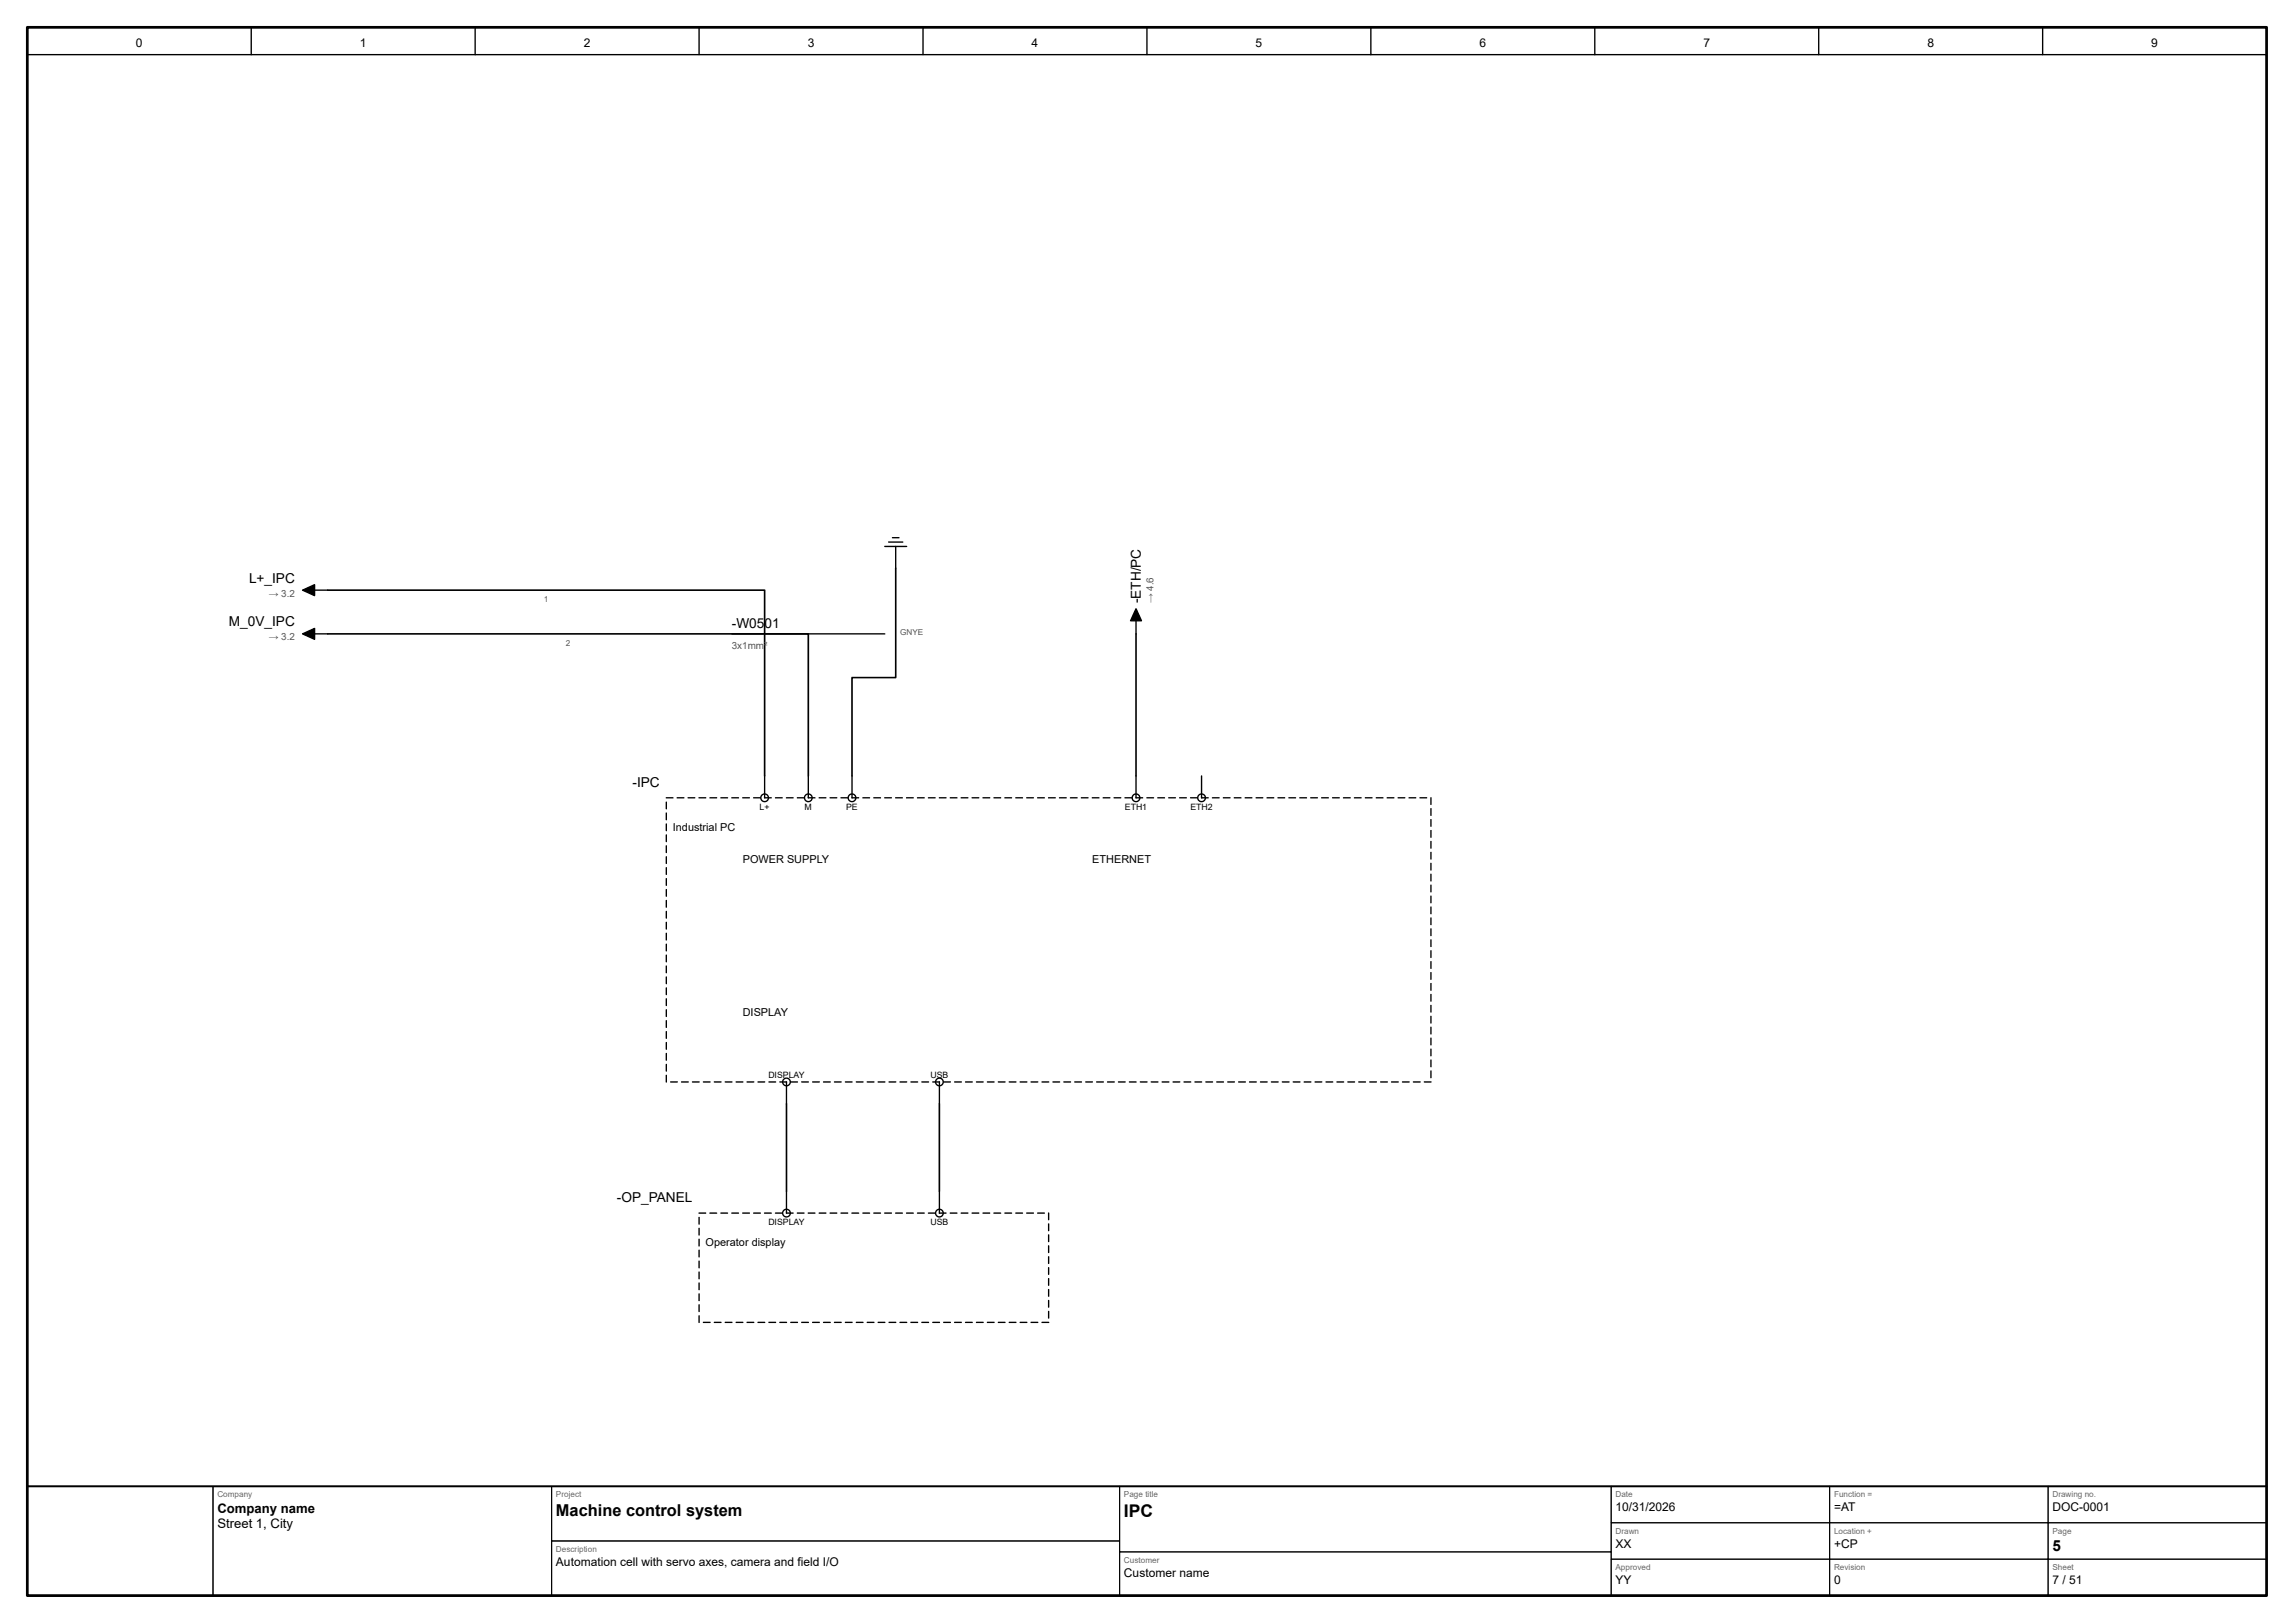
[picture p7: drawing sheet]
<svg xmlns="http://www.w3.org/2000/svg" width="420mm" height="297mm" viewBox="0 0 420 297" stroke-linecap="round" stroke-linejoin="round" font-family="sans-serif">
<defs><g id="words">
<text font-size="3.2" x="205.8" y="277.6">IPC</text>
<text font-size="3" x="101.8" y="277.4">Machine control system</text>
<text font-size="2.8" x="375.8" y="283.9">5</text>
<g font-size="2.5">
<text x="45.6" y="106.6">L+_IPC</text>
<text x="208.9" y="110.4" transform="rotate(-90 208.9 110.4)">-ETH/PC</text>
<text x="41.9" y="114.6">M_0V_IPC</text>
<text x="134" y="115">-W0501</text>
<text x="115.8" y="144">-IPC</text>
<text x="113" y="220">-OP_PANEL</text>
</g>
<g font-size="2.4">
<text x="39.8" y="276.8">Company name</text>
<text x="39.8" y="279.6">Street 1, City</text>
</g>
<g font-size="2.2">
<text x="24.9" y="8.6">0</text>
<text x="65.9" y="8.6">1</text>
<text x="106.9" y="8.6">2</text>
<text x="147.9" y="8.6">3</text>
<text x="188.9" y="8.6">4</text>
<text x="229.9" y="8.6">5</text>
<text x="270.9" y="8.6">6</text>
<text x="311.9" y="8.6">7</text>
<text x="352.9" y="8.6">8</text>
<text x="393.9" y="8.6">9</text>
<text x="295.8" y="276.6">10/31/2026</text>
<text x="335.8" y="276.6">=AT</text>
<text x="375.8" y="276.6">DOC-0001</text>
<text x="101.8" y="286.6">Automation cell with servo axes, camera and field I/O</text>
<text x="295.8" y="283.3">XX</text>
<text x="335.8" y="283.3">+CP</text>
<text x="205.8" y="288.6">Customer name</text>
<text x="295.8" y="289.9">YY</text>
<text x="335.8" y="289.9">0</text>
<text x="375.8" y="289.9">7 / 51</text>
</g>
<g font-size="2">
<text x="123.2" y="152">Industrial PC</text>
<text x="136" y="158">POWER SUPPLY</text>
<text x="200" y="158">ETHERNET</text>
<text x="136" y="186">DISPLAY</text>
<text x="129.2" y="228">Operator display</text>
</g>
<g font-size="1.8" fill="#555">
<text x="49.2" y="109.2">→ 3.2</text>
<text x="211.2" y="110.4" transform="rotate(-90 211.2 110.4)">→ 4.6</text>
<text x="49.2" y="117.2">→ 3.2</text>
<text x="134" y="118.8">3x1mm²</text>
</g>
<g font-size="1.6">
<text x="139.1" y="148.2">L+</text>
<text x="147.3" y="148.2">M</text>
<text x="154.9" y="148.2">PE</text>
<text x="206" y="148.2">ETH1</text>
<text x="218" y="148.2">ETH2</text>
<text x="140.7" y="197.2">DISPLAY</text>
<text x="170.4" y="197.2">USB</text>
<text x="140.7" y="224.2">DISPLAY</text>
<text x="170.4" y="224.2">USB</text>
</g>
<g font-size="1.5" fill="#555">
<text x="99.6" y="110.2">1</text>
<text x="103.6" y="118.2">2</text>
<text x="164.8" y="116.2">GNYE</text>
</g>
<g font-size="1.5" fill="#666">
<text x="39.8" y="274">Company</text>
<text x="101.8" y="274">Project</text>
<text x="205.8" y="274">Page title</text>
<text x="295.8" y="274">Date</text>
<text x="335.8" y="274">Function =</text>
<text x="375.8" y="274">Drawing no.</text>
<text x="295.8" y="280.7">Drawn</text>
<text x="335.8" y="280.7">Location +</text>
<text x="375.8" y="280.7">Page</text>
<text x="101.8" y="284">Description</text>
<text x="205.8" y="286">Customer</text>
<text x="295.8" y="287.3">Approved</text>
<text x="335.8" y="287.3">Revision</text>
<text x="375.8" y="287.3">Sheet</text>
</g>
</g></defs>
<path d="M5 5h410v287h-410z" fill="none" stroke="#000" stroke-width=".5"/>
<g fill="none" stroke="#000" stroke-width=".25">
<path d="M5 10h410M46 5v5M87 5v5M128 5v5M169 5v5M210 5v5M251 5v5M292 5v5M333 5v5M374 5v5M162 100h4M162.7 99.2h2.6"/>
<path d="M163.4 98.4h1.2M164 100v4M55.4 108l2.2-1v2zM55.4 116l2.2-1v2zM57.4 108h2.6M57.4 116h2.6M134 116h28M208 111.4l1 2.2h-2zM208 113.4v2.6M140 142v4M148 142v4M156 142v4"/>
<path d="M208 142v4M220 142v4M144 198v4M172 198v4M144 218v4M172 218v4"/>
<circle cx="140" cy="146" r=".7"/>
<circle cx="148" cy="146" r=".7"/>
<circle cx="156" cy="146" r=".7"/>
<circle cx="208" cy="146" r=".7"/>
<circle cx="220" cy="146" r=".7"/>
<circle cx="144" cy="198" r=".7"/>
<circle cx="172" cy="198" r=".7"/>
<circle cx="144" cy="222" r=".7"/>
<circle cx="172" cy="222" r=".7"/>
</g>
<path d="M5 272h410" fill="none" stroke="#000" stroke-width=".35"/>
<g fill="none" stroke="#000" stroke-width=".18">
<path d="M5 272h34v20h-34zM39 272h62v20h-62zM101 272h104v10h-104zM205 272h90v12h-90zM295 272h40v6.7h-40zM295 278.7h40v6.6h-40zM335 272h40v6.7h-40zM335 278.7h40v6.6h-40zM375 272h40v6.7h-40zM375 278.7h40v6.6h-40zM101 282h104v10h-104zM205 284h90v8h-90z"/>
<path d="M295 285.3h40v6.7h-40zM335 285.3h40v6.7h-40zM375 285.3h40v6.7h-40z"/>
</g>
<path d="M60 108h80v34M60 116h88v26M164 104v20h-8v18M208 116v26M144 202v16M172 202v16" fill="none" stroke="#000" stroke-width=".3"/>
<g fill="#000">
<path d="M55.4 108l2.2-1v2zM55.4 116l2.2-1v2zM208 111.4l1 2.2h-2z"/>
<path d="M123.9 145.9h1.3l.1 .1-.1 .1h-1.2zM125.9 145.9h1.3l.1 .1-.1 .1h-1.2zM127.9 145.9h1.3l.1 .1-.1 .1h-1.2zM129.9 145.9h1.3l.1 .1-.1 .1h-1.2zM131.9 145.9h1.3l.1 .1-.1 .1h-1.2zM133.9 145.9h1.3l.1 .1-.1 .1h-1.2zM135.9 145.9h1.3l.1 .1-.1 .1h-1.2zM137.9 145.9h1.3l.1 .1-.1 .1h-1.2zM139.9 145.9h1.3l.1 .1-.1 .1h-1.2zM141.9 145.9h1.3l.1 .1-.1 .1h-1.2zM143.9 145.9h1.3l.1 .1-.1 .1h-1.2zM145.9 145.9h1.3l.1 .1-.1 .1h-1.2zM147.9 145.9h1.3l.1 .1-.1 .1h-1.2zM149.9 145.9h1.3l.1 .1-.1 .1h-1.2zM151.9 145.9h1.3l.1 .1-.1 .1h-1.2zM153.9 145.9h1.3l.1 .1-.1 .1h-1.2zM155.9 145.9h1.3l.1 .1-.1 .1h-1.2zM157.9 145.9h1.3l.1 .1-.1 .1h-1.2zM159.9 145.9h1.3l.1 .1-.1 .1h-1.2zM161.9 145.9h1.3l.1 .1-.1 .1h-1.2zM163.9 145.9h1.3l.1 .1-.1 .1h-1.2zM165.9 145.9h1.3l.1 .1-.1 .1h-1.2zM167.9 145.9h1.3l.1 .1-.1 .1h-1.2zM169.9 145.9h1.3l.1 .1-.1 .1h-1.2zM171.9 145.9h1.3l.1 .1-.1 .1h-1.2zM173.9 145.9h1.3l.1 .1-.1 .1h-1.2zM175.9 145.9h1.3l.1 .1-.1 .1h-1.2zM177.9 145.9h1.3l.1 .1-.1 .1h-1.2zM179.9 145.9h1.3l.1 .1-.1 .1h-1.2zM181.9 145.9h1.3l.1 .1-.1 .1h-1.2zM183.9 145.9h1.3l.1 .1-.1 .1h-1.2zM185.9 145.9h1.3l.1 .1-.1 .1h-1.2zM187.9 145.9h1.3l.1 .1-.1 .1h-1.2zM189.9 145.9h1.3l.1 .1-.1 .1h-1.2zM191.9 145.9h1.3l.1 .1-.1 .1h-1.2zM193.9 145.9h1.3l.1 .1-.1 .1h-1.2zM195.9 145.9h1.3l.1 .1-.1 .1h-1.2zM197.9 145.9h1.3l.1 .1-.1 .1h-1.2zM199.9 145.9h1.3l.1 .1-.1 .1h-1.2zM201.9 145.9h1.3l.1 .1-.1 .1h-1.2zM203.9 145.9h1.3l.1 .1-.1 .1h-1.2zM205.9 145.9h1.3l.1 .1-.1 .1h-1.2zM207.9 145.9h1.3l.1 .1-.1 .1h-1.2zM209.9 145.9h1.3l.1 .1-.1 .1h-1.2zM211.9 145.9h1.3l.1 .1-.1 .1h-1.2zM213.9 145.9h1.3l.1 .1-.1 .1h-1.2zM215.9 145.9h1.3l.1 .1-.1 .1h-1.2zM217.9 145.9h1.3l.1 .1-.1 .1h-1.2zM219.9 145.9h1.3l.1 .1-.1 .1h-1.2zM221.9 145.9h1.3l.1 .1-.1 .1h-1.2zM223.9 145.9h1.3l.1 .1-.1 .1h-1.2zM225.9 145.9h1.3l.1 .1-.1 .1h-1.2zM227.9 145.9h1.3l.1 .1-.1 .1h-1.2zM229.9 145.9h1.3l.1 .1-.1 .1h-1.2zM231.9 145.9h1.3l.1 .1-.1 .1h-1.2zM233.9 145.9h1.3l.1 .1-.1 .1h-1.2zM235.9 145.9h1.3l.1 .1-.1 .1h-1.2zM237.9 145.9h1.3l.1 .1-.1 .1h-1.2zM239.9 145.9h1.3l.1 .1-.1 .1h-1.2zM241.9 145.9h1.3l.1 .1-.1 .1h-1.2zM243.9 145.9h1.3l.1 .1-.1 .1h-1.2zM245.9 145.9h1.3l.1 .1-.1 .1h-1.2zM247.9 145.9h1.3l.1 .1-.1 .1h-1.2zM249.9 145.9h1.3l.1 .1-.1 .1h-1.2zM251.9 145.9h1.3l.1 .1-.1 .1h-1.2zM253.9 145.9h1.3l.1 .1-.1 .1h-1.2zM255.9 145.9h1.3l.1 .1-.1 .1h-1.2zM257.9 145.9h1.3l.1 .1-.1 .1h-1.2zM259.9 145.9h1.3l.1 .1-.1 .1h-1.2zM261.9 145.9l.2 .1v1.2l-.1 .1-.1-.1zM261.9 147.9l.2 .1v1.2l-.1 .1-.1-.1zM261.9 149.9l.2 .1v1.2l-.1 .1-.1-.1zM261.9 151.9l.2 .1v1.2l-.1 .1-.1-.1zM261.9 153.9l.2 .1v1.2l-.1 .1-.1-.1zM261.9 155.9l.2 .1v1.2l-.1 .1-.1-.1zM261.9 157.9l.2 .1v1.2l-.1 .1-.1-.1zM261.9 159.9l.2 .1v1.2l-.1 .1-.1-.1zM261.9 161.9l.2 .1v1.2l-.1 .1-.1-.1zM261.9 163.9l.2 .1v1.2l-.1 .1-.1-.1zM261.9 165.9l.2 .1v1.2l-.1 .1-.1-.1zM261.9 167.9l.2 .1v1.2l-.1 .1-.1-.1zM261.9 169.9l.2 .1v1.2l-.1 .1-.1-.1zM261.9 171.9l.2 .1v1.2l-.1 .1-.1-.1zM261.9 173.9l.2 .1v1.2l-.1 .1-.1-.1zM261.9 175.9l.2 .1v1.2l-.1 .1-.1-.1zM261.9 177.9l.2 .1v1.2l-.1 .1-.1-.1zM261.9 179.9l.2 .1v1.2l-.1 .1-.1-.1zM261.9 181.9l.2 .1v1.2l-.1 .1-.1-.1zM261.9 183.9l.2 .1v1.2l-.1 .1-.1-.1zM261.9 185.9l.2 .1v1.2l-.1 .1-.1-.1zM261.9 187.9l.2 .1v1.2l-.1 .1-.1-.1zM261.9 189.9l.2 .1v1.2l-.1 .1-.1-.1zM261.9 191.9l.2 .1v1.2l-.1 .1-.1-.1zM261.9 193.9l.2 .1v1.2l-.1 .1-.1-.1zM261.9 195.9l.2 .1v1.2l-.1 .1-.1-.1zM260.7 197.9h1.3l.1 .1-.1 .1h-1.2zM258.7 197.9h1.3l.1 .1-.1 .1h-1.2zM256.7 197.9h1.3l.1 .1-.1 .1h-1.2zM254.7 197.9h1.3l.1 .1-.1 .1h-1.2zM252.7 197.9h1.3l.1 .1-.1 .1h-1.2zM250.7 197.9h1.3l.1 .1-.1 .1h-1.2zM248.7 197.9h1.3l.1 .1-.1 .1h-1.2zM246.7 197.9h1.3l.1 .1-.1 .1h-1.2zM244.7 197.9h1.3l.1 .1-.1 .1h-1.2zM242.7 197.9h1.3l.1 .1-.1 .1h-1.2zM240.7 197.9h1.3l.1 .1-.1 .1h-1.2zM238.7 197.9h1.3l.1 .1-.1 .1h-1.2zM236.7 197.9h1.3l.1 .1-.1 .1h-1.2zM234.7 197.9h1.3l.1 .1-.1 .1h-1.2zM232.7 197.9h1.3l.1 .1-.1 .1h-1.2zM230.7 197.9h1.3l.1 .1-.1 .1h-1.2zM228.7 197.9h1.3l.1 .1-.1 .1h-1.2zM226.7 197.9h1.3l.1 .1-.1 .1h-1.2zM224.7 197.9h1.3l.1 .1-.1 .1h-1.2zM222.7 197.9h1.3l.1 .1-.1 .1h-1.2zM220.7 197.9h1.3l.1 .1-.1 .1h-1.2zM218.7 197.9h1.3l.1 .1-.1 .1h-1.2zM216.7 197.9h1.3l.1 .1-.1 .1h-1.2zM214.7 197.9h1.3l.1 .1-.1 .1h-1.2zM212.7 197.9h1.3l.1 .1-.1 .1h-1.2zM210.7 197.9h1.3l.1 .1-.1 .1h-1.2zM208.7 197.9h1.3l.1 .1-.1 .1h-1.2zM206.7 197.9h1.3l.1 .1-.1 .1h-1.2zM204.7 197.9h1.3l.1 .1-.1 .1h-1.2zM202.7 197.9h1.3l.1 .1-.1 .1h-1.2zM200.7 197.9h1.3l.1 .1-.1 .1h-1.2zM198.7 197.9h1.3l.1 .1-.1 .1h-1.2zM196.7 197.9h1.3l.1 .1-.1 .1h-1.2zM194.7 197.9h1.3l.1 .1-.1 .1h-1.2zM192.7 197.9h1.3l.1 .1-.1 .1h-1.2zM190.7 197.9h1.3l.1 .1-.1 .1h-1.2zM188.7 197.9h1.3l.1 .1-.1 .1h-1.2zM186.7 197.9h1.3l.1 .1-.1 .1h-1.2zM184.7 197.9h1.3l.1 .1-.1 .1h-1.2zM182.7 197.9h1.3l.1 .1-.1 .1h-1.2zM180.7 197.9h1.3l.1 .1-.1 .1h-1.2zM178.7 197.9h1.3l.1 .1-.1 .1h-1.2zM176.7 197.9h1.3l.1 .1-.1 .1h-1.2zM174.7 197.9h1.3l.1 .1-.1 .1h-1.2zM172.7 197.9h1.3l.1 .1-.1 .1h-1.2zM170.7 197.9h1.3l.1 .1-.1 .1h-1.2zM168.7 197.9h1.3l.1 .1-.1 .1h-1.2zM166.7 197.9h1.3l.1 .1-.1 .1h-1.2zM164.7 197.9h1.3l.1 .1-.1 .1h-1.2zM162.7 197.9h1.3l.1 .1-.1 .1h-1.2zM160.7 197.9h1.3l.1 .1-.1 .1h-1.2zM158.7 197.9h1.3l.1 .1-.1 .1h-1.2zM156.7 197.9h1.3l.1 .1-.1 .1h-1.2zM154.7 197.9h1.3l.1 .1-.1 .1h-1.2zM152.7 197.9h1.3l.1 .1-.1 .1h-1.2zM150.7 197.9h1.3l.1 .1-.1 .1h-1.2zM148.7 197.9h1.3l.1 .1-.1 .1h-1.2zM146.7 197.9h1.3l.1 .1-.1 .1h-1.2zM144.7 197.9h1.3l.1 .1-.1 .1h-1.2zM142.7 197.9h1.3l.1 .1-.1 .1h-1.2zM140.7 197.9h1.3l.1 .1-.1 .1h-1.2zM138.7 197.9h1.3l.1 .1-.1 .1h-1.2zM136.7 197.9h1.3l.1 .1-.1 .1h-1.2zM134.7 197.9h1.3l.1 .1-.1 .1h-1.2zM132.7 197.9h1.3l.1 .1-.1 .1h-1.2zM130.7 197.9h1.3l.1 .1-.1 .1h-1.2zM128.7 197.9h1.3l.1 .1-.1 .1h-1.2zM126.7 197.9h1.3l.1 .1-.1 .1h-1.2zM124.7 197.9h1.3l.1 .1-.1 .1h-1.2zM122.7 197.9h1.3l.1 .1-.1 .1h-1.2zM121.9 196.7l.2 .1v1.2l-.1 .1-.1-.1zM121.9 194.7l.2 .1v1.2l-.1 .1-.1-.1zM121.9 192.7l.2 .1v1.2l-.1 .1-.1-.1zM121.9 190.7l.2 .1v1.2l-.1 .1-.1-.1zM121.9 188.7l.2 .1v1.2l-.1 .1-.1-.1zM121.9 186.7l.2 .1v1.2l-.1 .1-.1-.1zM121.9 184.7l.2 .1v1.2l-.1 .1-.1-.1zM121.9 182.7l.2 .1v1.2l-.1 .1-.1-.1zM121.9 180.7l.2 .1v1.2l-.1 .1-.1-.1zM121.9 178.7l.2 .1v1.2l-.1 .1-.1-.1zM121.9 176.7l.2 .1v1.2l-.1 .1-.1-.1zM121.9 174.7l.2 .1v1.2l-.1 .1-.1-.1zM121.9 172.7l.2 .1v1.2l-.1 .1-.1-.1zM121.9 170.7l.2 .1v1.2l-.1 .1-.1-.1zM121.9 168.7l.2 .1v1.2l-.1 .1-.1-.1zM121.9 166.7l.2 .1v1.2l-.1 .1-.1-.1zM121.9 164.7l.2 .1v1.2l-.1 .1-.1-.1zM121.9 162.7l.2 .1v1.2l-.1 .1-.1-.1zM121.9 160.7l.2 .1v1.2l-.1 .1-.1-.1zM121.9 158.7l.2 .1v1.2l-.1 .1-.1-.1zM121.9 156.7l.2 .1v1.2l-.1 .1-.1-.1zM121.9 154.7l.2 .1v1.2l-.1 .1-.1-.1zM121.9 152.7l.2 .1v1.2l-.1 .1-.1-.1zM121.9 150.7l.2 .1v1.2l-.1 .1-.1-.1zM121.9 148.7l.2 .1v1.2l-.1 .1-.1-.1zM121.9 146.7l.2 .1v1.2l-.1 .1-.1-.1zM121.9 145.9h1.3l.1 .1-.1 .1h-1.2z"/>
<path d="M129.9 221.9h1.3l.1 .1-.1 .1h-1.2zM131.9 221.9h1.3l.1 .1-.1 .1h-1.2zM133.9 221.9h1.3l.1 .1-.1 .1h-1.2zM135.9 221.9h1.3l.1 .1-.1 .1h-1.2zM137.9 221.9h1.3l.1 .1-.1 .1h-1.2zM139.9 221.9h1.3l.1 .1-.1 .1h-1.2zM141.9 221.9h1.3l.1 .1-.1 .1h-1.2zM143.9 221.9h1.3l.1 .1-.1 .1h-1.2zM145.9 221.9h1.3l.1 .1-.1 .1h-1.2zM147.9 221.9h1.3l.1 .1-.1 .1h-1.2zM149.9 221.9h1.3l.1 .1-.1 .1h-1.2zM151.9 221.9h1.3l.1 .1-.1 .1h-1.2zM153.9 221.9h1.3l.1 .1-.1 .1h-1.2zM155.9 221.9h1.3l.1 .1-.1 .1h-1.2zM157.9 221.9h1.3l.1 .1-.1 .1h-1.2zM159.9 221.9h1.3l.1 .1-.1 .1h-1.2zM161.9 221.9h1.3l.1 .1-.1 .1h-1.2zM163.9 221.9h1.3l.1 .1-.1 .1h-1.2zM165.9 221.9h1.3l.1 .1-.1 .1h-1.2zM167.9 221.9h1.3l.1 .1-.1 .1h-1.2zM169.9 221.9h1.3l.1 .1-.1 .1h-1.2zM171.9 221.9h1.3l.1 .1-.1 .1h-1.2zM173.9 221.9h1.3l.1 .1-.1 .1h-1.2zM175.9 221.9h1.3l.1 .1-.1 .1h-1.2zM177.9 221.9h1.3l.1 .1-.1 .1h-1.2zM179.9 221.9h1.3l.1 .1-.1 .1h-1.2zM181.9 221.9h1.3l.1 .1-.1 .1h-1.2zM183.9 221.9h1.3l.1 .1-.1 .1h-1.2zM185.9 221.9h1.3l.1 .1-.1 .1h-1.2zM187.9 221.9h1.3l.1 .1-.1 .1h-1.2zM189.9 221.9h1.3l.1 .1-.1 .1h-1.2zM191.9 221.9l.2 .1v1.2l-.1 .1-.1-.1zM191.9 223.9l.2 .1v1.2l-.1 .1-.1-.1zM191.9 225.9l.2 .1v1.2l-.1 .1-.1-.1zM191.9 227.9l.2 .1v1.2l-.1 .1-.1-.1zM191.9 229.9l.2 .1v1.2l-.1 .1-.1-.1zM191.9 231.9l.2 .1v1.2l-.1 .1-.1-.1zM191.9 233.9l.2 .1v1.2l-.1 .1-.1-.1zM191.9 235.9l.2 .1v1.2l-.1 .1-.1-.1zM191.9 237.9l.2 .1v1.2l-.1 .1-.1-.1zM191.9 239.9l.2 .1v1.2l-.1 .1-.1-.1zM190.7 241.9h1.3l.1 .1-.1 .1h-1.2zM188.7 241.9h1.3l.1 .1-.1 .1h-1.2zM186.7 241.9h1.3l.1 .1-.1 .1h-1.2zM184.7 241.9h1.3l.1 .1-.1 .1h-1.2zM182.7 241.9h1.3l.1 .1-.1 .1h-1.2zM180.7 241.9h1.3l.1 .1-.1 .1h-1.2zM178.7 241.9h1.3l.1 .1-.1 .1h-1.2zM176.7 241.9h1.3l.1 .1-.1 .1h-1.2zM174.7 241.9h1.3l.1 .1-.1 .1h-1.2zM172.7 241.9h1.3l.1 .1-.1 .1h-1.2zM170.7 241.9h1.3l.1 .1-.1 .1h-1.2zM168.7 241.9h1.3l.1 .1-.1 .1h-1.2zM166.7 241.9h1.3l.1 .1-.1 .1h-1.2zM164.7 241.9h1.3l.1 .1-.1 .1h-1.2zM162.7 241.9h1.3l.1 .1-.1 .1h-1.2zM160.7 241.9h1.3l.1 .1-.1 .1h-1.2zM158.7 241.9h1.3l.1 .1-.1 .1h-1.2zM156.7 241.9h1.3l.1 .1-.1 .1h-1.2zM154.7 241.9h1.3l.1 .1-.1 .1h-1.2zM152.7 241.9h1.3l.1 .1-.1 .1h-1.2zM150.7 241.9h1.3l.1 .1-.1 .1h-1.2zM148.7 241.9h1.3l.1 .1-.1 .1h-1.2zM146.7 241.9h1.3l.1 .1-.1 .1h-1.2zM144.7 241.9h1.3l.1 .1-.1 .1h-1.2zM142.7 241.9h1.3l.1 .1-.1 .1h-1.2zM140.7 241.9h1.3l.1 .1-.1 .1h-1.2zM138.7 241.9h1.3l.1 .1-.1 .1h-1.2zM136.7 241.9h1.3l.1 .1-.1 .1h-1.2zM134.7 241.9h1.3l.1 .1-.1 .1h-1.2zM132.7 241.9h1.3l.1 .1-.1 .1h-1.2zM130.7 241.9h1.3l.1 .1-.1 .1h-1.2zM128.7 241.9h1.3l.1 .1-.1 .1h-1.2zM127.9 240.7l.2 .1v1.2l-.1 .1-.1-.1zM127.9 238.7l.2 .1v1.2l-.1 .1-.1-.1zM127.9 236.7l.2 .1v1.2l-.1 .1-.1-.1zM127.9 234.7l.2 .1v1.2l-.1 .1-.1-.1zM127.9 232.7l.2 .1v1.2l-.1 .1-.1-.1zM127.9 230.7l.2 .1v1.2l-.1 .1-.1-.1zM127.9 228.7l.2 .1v1.2l-.1 .1-.1-.1zM127.9 226.7l.2 .1v1.2l-.1 .1-.1-.1zM127.9 224.7l.2 .1v1.2l-.1 .1-.1-.1zM127.9 222.7l.2 .1v1.2l-.1 .1-.1-.1zM127.9 221.9h1.3l.1 .1-.1 .1h-1.2z"/>
</g>
<use href="#words"/>
</svg>
